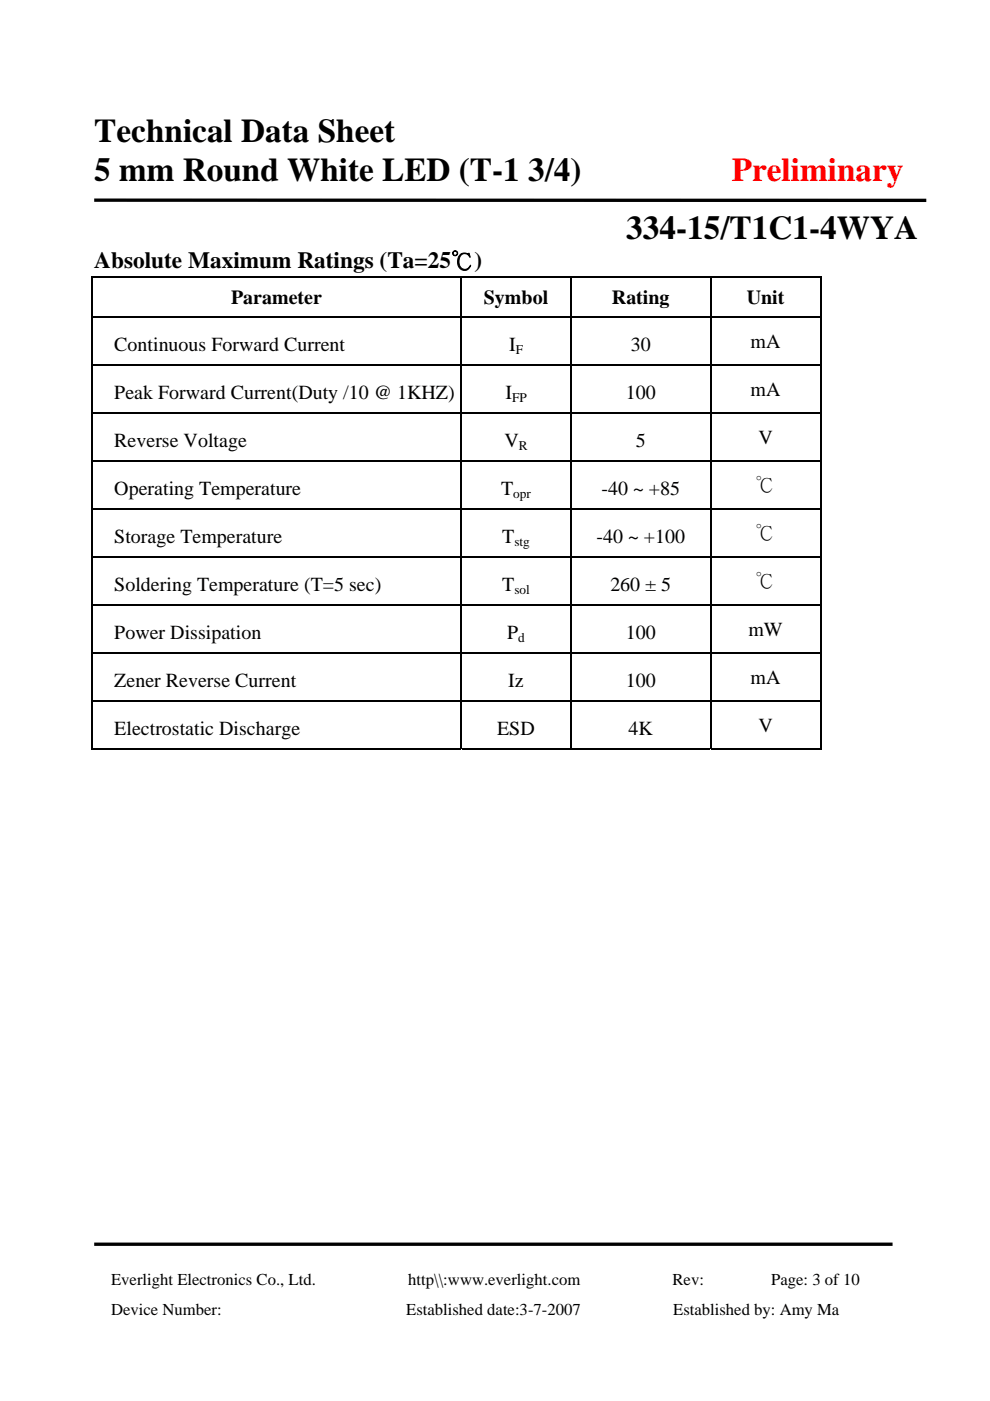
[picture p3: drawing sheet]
<svg xmlns="http://www.w3.org/2000/svg" width="210mm" height="297mm" viewBox="0 0 210 297" stroke-linecap="round" stroke-linejoin="round" font-family="sans-serif">
<defs><g id="words">
<g font-size="7">
<text x="20" y="30.2">Technical Data Sheet</text>
<text x="20" y="38.3">5 mm Round White LED (T-1 3/4)</text>
<text x="132.8" y="50.7">334-15/T1C1-4WYA</text>
</g>
<text font-size="7" fill="#f00" x="155.2" y="38.3">Preliminary</text>
<text font-size="4.9" x="20" y="56.9">Absolute Maximum Ratings (Ta=25℃)</text>
<g font-size="4.2">
<text x="49" y="64.5">Parameter</text>
<text x="102.6" y="64.5">Symbol</text>
<text x="129.8" y="64.5">Rating</text>
<text x="158.4" y="64.5">Unit</text>
<text x="24.2" y="74.4">Continuous Forward Current</text>
<text x="108" y="74.4">I</text>
<text x="133.8" y="74.4">30</text>
<text x="159.2" y="73.7">mA</text>
<text x="159.2" y="83.9">mA</text>
<text x="24.2" y="84.6">Peak Forward Current(Duty /10 @ 1KHZ)</text>
<text x="107.2" y="84.6">I</text>
<text x="132.7" y="84.6">100</text>
<text x="24.2" y="94.8">Reverse Voltage</text>
<text x="107" y="94.8">V</text>
<text x="134.9" y="94.8">5</text>
<text x="160.8" y="94.1">V</text>
<text x="24.2" y="105">Operating Temperature</text>
<text x="106.3" y="105">T</text>
<text x="127.6" y="105">-40 ~ +85</text>
<text x="160.3" y="104">℃</text>
<text x="24.2" y="115.2">Storage Temperature</text>
<text x="106.5" y="115.2">T</text>
<text x="126.5" y="115.2">-40 ~ +100</text>
<text x="160.3" y="114.2">℃</text>
<text x="24.2" y="125.3">Soldering Temperature (T=5 sec)</text>
<text x="106.5" y="125.3">T</text>
<text x="129.5" y="125.3">260 ± 5</text>
<text x="160.3" y="124.4">℃</text>
<text x="24.2" y="135.5">Power Dissipation</text>
<text x="107.6" y="135.5">P</text>
<text x="132.7" y="135.5">100</text>
<text x="158.8" y="134.8">mW</text>
<text x="24.2" y="145.7">Zener Reverse Current</text>
<text x="107.8" y="145.7">Iz</text>
<text x="132.7" y="145.7">100</text>
<text x="159.2" y="145">mA</text>
<text x="24.2" y="155.9">Electrostatic Discharge</text>
<text x="105.4" y="155.9">ESD</text>
<text x="133.3" y="155.9">4K</text>
<text x="160.8" y="155.2">V</text>
</g>
<g font-size="3.5">
<text x="23.6" y="272.4">Everlight Electronics Co., Ltd.</text>
<text x="86.6" y="272.4">http\\:www.everlight.com</text>
<text x="142.6" y="272.4">Rev:</text>
<text x="163.6" y="272.4">Page: 3 of 10</text>
<text x="23.6" y="278.7">Device Number:</text>
<text x="86.2" y="278.7">Established date:3-7-2007</text>
<text x="142.8" y="278.7">Established by: Amy Ma</text>
</g>
<g font-size="2.8">
<text x="109.4" y="75">F</text>
<text x="108.6" y="85.2">FP</text>
<text x="110" y="95.3">R</text>
<text x="108.9" y="105.5">opr</text>
<text x="109.1" y="115.7">stg</text>
<text x="109.1" y="125.9">sol</text>
<text x="109.9" y="136.1">d</text>
</g>
</g></defs>
<path d="M20 42.4l176.5 .1M20 263.8h169.3" fill="none" stroke="#000" stroke-width=".71" stroke-linecap="butt"/>
<g fill="#000">
<path d="M19.4 58.6h.2v.3h-.2zM97.7 58.6h.3v.3h-.3zM121 58.6h.2v.3h-.2zM150.6 58.6h.3v.3h-.3zM173.9 58.6h.3v.3h-.3zM19.4 67h.2v.3h-.2zM19.4 77.2h.2v.3h-.2zM97.7 67h.3v.3h-.3zM97.7 77.2h.3v.3h-.3zM121 67h.2v.3h-.2zM121 77.2h.2v.3h-.2zM150.6 67h.3v.3h-.3z"/>
<path d="M150.6 77.2h.3v.3h-.3zM173.9 67h.3v.3h-.3zM173.9 77.2h.3v.3h-.3zM19.4 87.4h.2v.3h-.2zM19.4 97.6h.2v.2h-.2zM97.7 87.4h.3v.3h-.3zM97.7 97.6h.3v.2h-.3zM121 87.4h.2v.3h-.2zM121 97.6h.2v.2h-.2zM150.6 87.4h.3v.3h-.3zM150.6 97.6h.3v.2h-.3zM173.9 87.4h.3v.3h-.3z"/>
<path d="M173.9 97.6h.3v.2h-.3zM19.4 107.7h.2v.3h-.2zM19.4 117.9h.2v.3h-.2zM97.7 107.7h.3v.3h-.3zM97.7 117.9h.3v.3h-.3zM121 107.7h.2v.3h-.2zM121 117.9h.2v.3h-.2zM150.6 107.7h.3v.3h-.3zM150.6 117.9h.3v.3h-.3zM173.9 107.7h.3v.3h-.3zM173.9 117.9h.3v.3h-.3zM19.4 128.1h.2v.3h-.2z"/>
<path d="M19.4 138.3h.2v.3h-.2zM97.7 128.1h.3v.3h-.3zM97.7 138.3h.3v.3h-.3zM121 128.1h.2v.3h-.2zM121 138.3h.2v.3h-.2zM150.6 128.1h.3v.3h-.3zM150.6 138.3h.3v.3h-.3zM173.9 128.1h.3v.3h-.3zM173.9 138.3h.3v.3h-.3zM19.4 148.5h.2v.2h-.2zM97.7 148.5h.3v.2h-.3zM121 148.5h.2v.2h-.2z"/>
<path d="M150.6 148.5h.3v.2h-.3zM173.9 148.5h.3v.2h-.3zM173.9 158.6h.3v.3h-.3z"/>
</g>
<g fill="none" stroke="#000" stroke-width=".25">
<path d="M19.4 58.7h78.3M19.5 58.9v8.1M97.8 58.9v8.1M98 58.7h23M121.1 58.9v8.1M121.2 58.7h29.4M150.7 58.9v8.1M150.9 58.7h23M174 58.9v8.1M19.5 67.3v9.9M19.5 77.5v9.9M19.6 67.1h78.1"/>
<path d="M19.6 77.3h78.1M97.8 67.3v9.9M97.8 77.5v9.9M98 67.1h23M98 77.3h23M121.1 67.3v9.9M121.1 77.5v9.9M121.2 67.1h29.4M121.2 77.3h29.4M150.7 67.3v9.9M150.7 77.5v9.9M150.9 67.1h23"/>
<path d="M150.9 77.3h23M174 67.3v9.9M174 77.5v9.9M19.5 87.7v9.9M19.5 97.8v9.9M19.6 87.5h78.1M19.6 97.7h78.1M97.8 87.7v9.9M97.8 97.8v9.9M98 87.5h23M98 97.7h23M121.1 87.7v9.9"/>
<path d="M121.1 97.8v9.9M121.2 87.5h29.4M121.2 97.7h29.4M150.7 87.7v9.9M150.7 97.8v9.9M150.9 87.5h23M150.9 97.7h23M174 87.7v9.9M174 97.8v9.9M19.5 108v9.9M19.5 118.2v9.9M19.6 107.9h78.1"/>
<path d="M19.6 118h78.1M97.8 108v9.9M97.8 118.2v9.9M98 107.9h23M98 118h23M121.1 108v9.9M121.1 118.2v9.9M121.2 107.9h29.4M121.2 118h29.4M150.7 108v9.9M150.7 118.2v9.9M150.9 107.9h23"/>
<path d="M150.9 118h23M174 108v9.9M174 118.2v9.9M19.5 128.4v9.9M19.5 138.6v9.9M19.6 128.2h78.1M19.6 138.4h78.1M97.8 128.4v9.9M97.8 138.6v9.9M98 128.2h23M98 138.4h23M121.1 128.4v9.9"/>
<path d="M121.1 138.6v9.9M121.2 128.2h29.4M121.2 138.4h29.4M150.7 128.4v9.9M150.7 138.6v9.9M150.9 128.2h23M150.9 138.4h23M174 128.4v9.9M174 138.6v9.9M19.4 158.8h78.3M19.5 148.7v10.2M19.6 148.6h78.1"/>
<path d="M97.8 148.7v10.2M98 148.6h23M98 158.8h23M121.1 148.7v10.2M121.2 148.6h29.4M121.2 158.8h29.4M150.7 148.7v10.2M150.9 148.6h23M150.9 158.8h23M174 148.7v10.2"/>
</g>
<use href="#words"/>
</svg>
